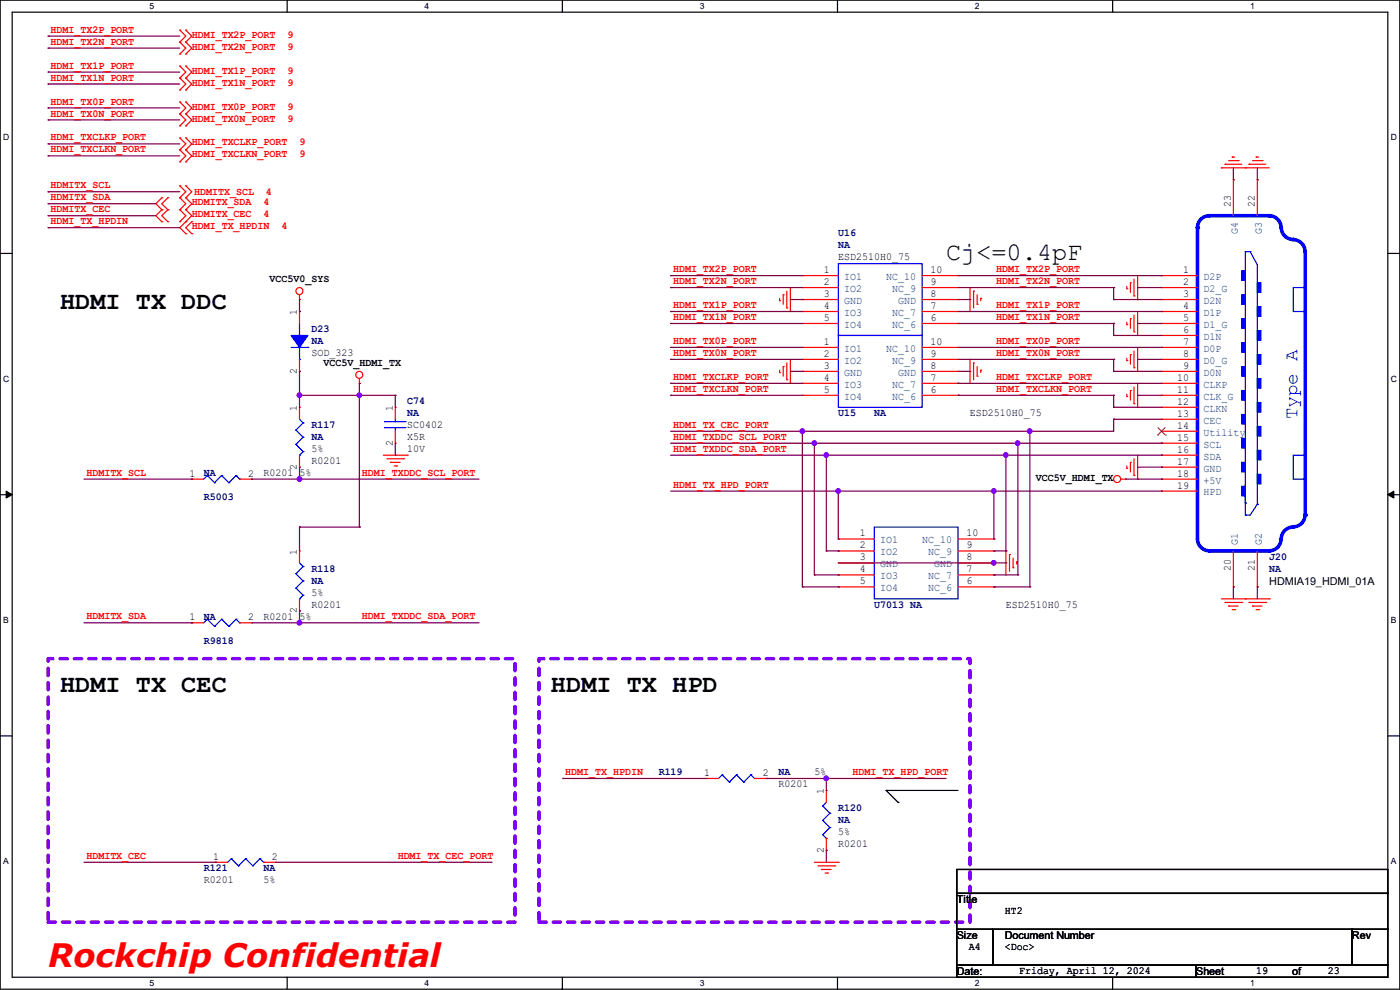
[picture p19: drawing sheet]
<svg xmlns="http://www.w3.org/2000/svg" width="297mm" height="210mm" viewBox="0 0 297 210" stroke-linecap="round" stroke-linejoin="round" font-family="sans-serif">
<defs><g id="words">
<text font-size="6.9" fill="#f00" x="10.2" y="205.1">Rockchip Confidential</text>
<g font-size="5.3">
<text x="200.7" y="55.1">Cj&lt;=0.4pF</text>
<text x="12.7" y="65.5">HDMI TX DDC</text>
<text x="12.7" y="146.8">HDMI TX CEC</text>
<text x="116.9" y="146.8">HDMI TX HPD</text>
</g>
<text font-size="4.1" fill="#00f" x="275.3" y="88.9" transform="rotate(-90 275.3 88.9)">Type A</text>
<g font-size="2.3" fill="#f00">
<text x="10.7" y="6.9">HDMI_TX2P_PORT</text>
<text x="10.7" y="9.5">HDMI_TX2N_PORT</text>
<text x="40.7" y="10.5">HDMI_TX2N_PORT</text>
<text x="40.7" y="8">HDMI_TX2P_PORT</text>
<text x="61" y="10.5">9</text>
<text x="61" y="8">9</text>
<text x="10.7" y="14.6">HDMI_TX1P_PORT</text>
<text x="10.7" y="17.1">HDMI_TX1N_PORT</text>
<text x="40.7" y="15.6">HDMI_TX1P_PORT</text>
<text x="61" y="15.6">9</text>
<text x="10.7" y="22.2">HDMI_TX0P_PORT</text>
<text x="40.7" y="18.2">HDMI_TX1N_PORT</text>
<text x="40.7" y="23.2">HDMI_TX0P_PORT</text>
<text x="61" y="18.2">9</text>
<text x="61" y="23.2">9</text>
<text x="10.7" y="24.7">HDMI_TX0N_PORT</text>
<text x="10.7" y="29.8">HDMI_TXCLKP_PORT</text>
<text x="40.7" y="25.8">HDMI_TX0N_PORT</text>
<text x="61" y="25.8">9</text>
<text x="10.7" y="32.3">HDMI_TXCLKN_PORT</text>
<text x="40.7" y="33.4">HDMI_TXCLKN_PORT</text>
<text x="40.7" y="30.9">HDMI_TXCLKP_PORT</text>
<text x="63.5" y="33.4">9</text>
<text x="63.5" y="30.9">9</text>
<text x="10.7" y="40">HDMITX_SCL</text>
<text x="41.2" y="41.3">HDMITX_SCL</text>
<text x="56.4" y="41.3">4</text>
<text x="10.7" y="45">HDMITX_CEC</text>
<text x="10.7" y="42.5">HDMITX_SDA</text>
<text x="10.7" y="47.6">HDMI_TX_HPDIN</text>
<text x="40.7" y="46.1">HDMITX_CEC</text>
<text x="40.7" y="43.6">HDMITX_SDA</text>
<text x="55.9" y="46.1">4</text>
<text x="55.9" y="43.6">4</text>
<text x="40.7" y="48.6">HDMI_TX_HPDIN</text>
<text x="59.7" y="48.6">4</text>
<text x="142.8" y="57.7">HDMI_TX2P_PORT</text>
<text x="211.4" y="57.7">HDMI_TX2P_PORT</text>
<text x="142.8" y="60.3">HDMI_TX2N_PORT</text>
<text x="142.8" y="65.4">HDMI_TX1P_PORT</text>
<text x="211.4" y="65.4">HDMI_TX1P_PORT</text>
<text x="211.4" y="60.3">HDMI_TX2N_PORT</text>
<text x="142.8" y="67.9">HDMI_TX1N_PORT</text>
<text x="211.4" y="67.9">HDMI_TX1N_PORT</text>
<text x="142.8" y="75.5">HDMI_TX0N_PORT</text>
<text x="142.8" y="73">HDMI_TX0P_PORT</text>
<text x="211.4" y="75.5">HDMI_TX0N_PORT</text>
<text x="211.4" y="73">HDMI_TX0P_PORT</text>
<text x="142.8" y="80.6">HDMI_TXCLKP_PORT</text>
<text x="142.8" y="83.1">HDMI_TXCLKN_PORT</text>
<text x="211.4" y="80.6">HDMI_TXCLKP_PORT</text>
<text x="211.4" y="83.1">HDMI_TXCLKN_PORT</text>
<text x="142.8" y="93.3">HDMI_TXDDC_SCL_PORT</text>
<text x="142.8" y="95.8">HDMI_TXDDC_SDA_PORT</text>
<text x="142.8" y="90.8">HDMI_TX_CEC_PORT</text>
<text x="18.3" y="100.9">HDMITX_SCL</text>
<text x="76.8" y="100.9">HDMI_TXDDC_SCL_PORT</text>
<text x="142.8" y="103.5">HDMI_TX_HPD_PORT</text>
<text x="18.3" y="131.4">HDMITX_SDA</text>
<text x="76.8" y="131.4">HDMI_TXDDC_SDA_PORT</text>
<text x="119.9" y="164.4">HDMI_TX_HPDIN</text>
<text x="180.9" y="164.4">HDMI_TX_HPD_PORT</text>
<text x="18.3" y="182.2">HDMITX_CEC</text>
<text x="84.4" y="182.2">HDMI_TX_CEC_PORT</text>
</g>
<g font-size="2.3">
<text x="261.1" y="44" transform="rotate(-90 261.1 44)">23</text>
<text x="266.2" y="44" transform="rotate(-90 266.2 44)">22</text>
<text x="57.2" y="59.8">VCC5V0_SYS</text>
<text x="174.8" y="57.9">1</text>
<text x="177.8" y="55.2">ESD2510H0_75</text>
<text x="197.4" y="57.9">10</text>
<text x="251" y="57.9">1</text>
<text x="174.8" y="60.5">2</text>
<text x="174.8" y="65.5">4</text>
<text x="174.8" y="63">3</text>
<text x="197.4" y="60.5">9</text>
<text x="197.4" y="65.5">7</text>
<text x="197.4" y="63">8</text>
<text x="251" y="60.5">2</text>
<text x="251" y="63">3</text>
<text x="251" y="65.5">4</text>
<text x="63" y="66.8" transform="rotate(-90 63 66.8)">1</text>
<text x="174.8" y="68.1">5</text>
<text x="197.4" y="68.1">6</text>
<text x="251" y="68.1">5</text>
<text x="251" y="70.6">6</text>
<text x="66.1" y="75.6">SOD_323</text>
<text x="68.6" y="77.6">VCC5V_HDMI_TX</text>
<text x="174.8" y="73.2">1</text>
<text x="174.8" y="75.7">2</text>
<text x="197.4" y="73.2">10</text>
<text x="197.4" y="75.7">9</text>
<text x="251" y="73.2">7</text>
<text x="251" y="75.7">8</text>
<text x="63" y="79.3" transform="rotate(-90 63 79.3)">2</text>
<text x="174.8" y="80.8">4</text>
<text x="174.8" y="83.3">5</text>
<text x="174.8" y="78.2">3</text>
<text x="197.4" y="80.8">7</text>
<text x="197.4" y="83.3">6</text>
<text x="197.4" y="78.2">8</text>
<text x="249.7" y="80.8">10</text>
<text x="249.7" y="83.3">11</text>
<text x="251" y="78.2">9</text>
<text x="63" y="87.2" transform="rotate(-90 63 87.2)">1</text>
<text x="83.3" y="87.2" transform="rotate(-90 83.3 87.2)">1</text>
<text x="205.8" y="88.3">ESD2510H0_75</text>
<text x="249.7" y="85.9">12</text>
<text x="249.7" y="88.4">13</text>
<text x="66.1" y="95.9">5%</text>
<text x="83.3" y="94.5" transform="rotate(-90 83.3 94.5)">2</text>
<text x="86.4" y="90.8">SC0402</text>
<text x="86.4" y="93.3">X5R</text>
<text x="86.4" y="95.9">10V</text>
<text x="249.7" y="90.9">14</text>
<text x="249.7" y="93.5">15</text>
<text x="40.2" y="101.1">1</text>
<text x="52.6" y="101.1">2</text>
<text x="55.9" y="101">R0201 5%</text>
<text x="63" y="99.6" transform="rotate(-90 63 99.6)">2</text>
<text x="66.1" y="98.4">R0201</text>
<text x="219.8" y="102">VCC5V_HDMI_TX</text>
<text x="249.7" y="96">16</text>
<text x="249.7" y="98.6">17</text>
<text x="249.7" y="101.1">18</text>
<text x="249.7" y="103.6">19</text>
<text x="182.4" y="113.8">1</text>
<text x="205" y="113.8">10</text>
<text x="63" y="117.6" transform="rotate(-90 63 117.6)">1</text>
<text x="182.4" y="116.3">2</text>
<text x="182.4" y="118.9">3</text>
<text x="205" y="116.3">9</text>
<text x="205" y="118.9">8</text>
<text x="182.4" y="121.4">4</text>
<text x="182.4" y="124">5</text>
<text x="205" y="121.4">7</text>
<text x="205" y="124">6</text>
<text x="261.1" y="121.2" transform="rotate(-90 261.1 121.2)">20</text>
<text x="266.2" y="121.2" transform="rotate(-90 266.2 121.2)">21</text>
<text x="269.3" y="124">HDMIA19_HDMI_01A</text>
<text x="40.2" y="131.6">1</text>
<text x="52.6" y="131.6">2</text>
<text x="55.9" y="131.4">R0201 5%</text>
<text x="63" y="130.1" transform="rotate(-90 63 130.1)">2</text>
<text x="66.1" y="128.9">R0201</text>
<text x="66.1" y="126.4">5%</text>
<text x="213.4" y="128.9">ESD2510H0_75</text>
<text x="149.4" y="164.6">1</text>
<text x="161.8" y="164.6">2</text>
<text x="165.1" y="167">R0201</text>
<text x="172.8" y="164.5">5%</text>
<text x="174.8" y="168.4" transform="rotate(-90 174.8 168.4)">1</text>
<text x="177.8" y="179.7">R0201</text>
<text x="177.8" y="177.2">5%</text>
<text x="45.3" y="182.4">1</text>
<text x="57.7" y="182.4">2</text>
<text x="174.8" y="180.9" transform="rotate(-90 174.8 180.9)">2</text>
<text x="43.2" y="187.3">R0201</text>
<text x="55.9" y="187.3">5%</text>
<text x="203" y="191.6">Title</text>
<text x="213.1" y="193.9">HT2</text>
<text x="203" y="199.2">Size</text>
<text x="205.5" y="201.5">A4</text>
<text x="213.1" y="199.2">Document Number</text>
<text x="213.1" y="201.5">&lt;Doc&gt;</text>
<text x="286.8" y="199.2">Rev</text>
<text x="203" y="206.8">Date:</text>
<text x="216.2" y="206.6">Friday, April 12, 2024</text>
<text x="253.8" y="206.8">Sheet</text>
<text x="266.5" y="206.6">19</text>
<text x="274.1" y="206.8">of</text>
<text x="281.7" y="206.6">23</text>
</g>
<g font-size="2.3" fill="#00007f">
<text x="177.8" y="50.2">U16</text>
<text x="177.8" y="52.7">NA</text>
<text x="66.1" y="70.5">D23</text>
<text x="66.1" y="73">NA</text>
<text x="86.4" y="85.7">C74</text>
<text x="86.4" y="88.3">NA</text>
<text x="177.8" y="88.3">U15</text>
<text x="185.5" y="88.3">NA</text>
<text x="66.1" y="90.8">R117</text>
<text x="66.1" y="93.3">NA</text>
<text x="43.2" y="101">NA</text>
<text x="43.2" y="106">R5003</text>
<text x="269.3" y="118.7">J20</text>
<text x="66.1" y="121.3">R118</text>
<text x="66.1" y="123.8">NA</text>
<text x="269.3" y="121.3">NA</text>
<text x="43.2" y="131.4">NA</text>
<text x="185.5" y="128.9">U7013 NA</text>
<text x="43.2" y="136.5">R9818</text>
<text x="139.7" y="164.5">R119</text>
<text x="165.1" y="164.5">NA</text>
<text x="177.8" y="172.1">R120</text>
<text x="177.8" y="174.6">NA</text>
<text x="43.2" y="184.8">R121</text>
<text x="55.9" y="184.8">NA</text>
</g>
<g font-size="2.3" fill="#003f7f">
<text x="262.6" y="49.6" transform="rotate(-90 262.6 49.6)">G4</text>
<text x="267.7" y="49.6" transform="rotate(-90 267.7 49.6)">G3</text>
<text x="179.1" y="59.4">IO1</text>
<text x="188" y="59.4">NC_10</text>
<text x="255.3" y="59.4">D2P</text>
<text x="179.1" y="61.9">IO2</text>
<text x="179.1" y="64.5">GND</text>
<text x="189.3" y="61.9">NC_9</text>
<text x="190.5" y="64.5">GND</text>
<text x="255.3" y="61.9">D2_G</text>
<text x="255.3" y="64.5">D2N</text>
<text x="179.1" y="67">IO3</text>
<text x="179.1" y="69.6">IO4</text>
<text x="189.3" y="67">NC_7</text>
<text x="189.3" y="69.6">NC_6</text>
<text x="255.3" y="67">D1P</text>
<text x="255.3" y="69.6">D1_G</text>
<text x="179.1" y="74.6">IO1</text>
<text x="179.1" y="77.2">IO2</text>
<text x="188" y="74.6">NC_10</text>
<text x="189.3" y="77.2">NC_9</text>
<text x="255.3" y="72.1">D1N</text>
<text x="255.3" y="74.6">D0P</text>
<text x="255.3" y="77.2">D0_G</text>
<text x="179.1" y="82.3">IO3</text>
<text x="179.1" y="79.7">GND</text>
<text x="189.3" y="82.3">NC_7</text>
<text x="190.5" y="79.7">GND</text>
<text x="255.3" y="79.7">D0N</text>
<text x="255.3" y="82.3">CLKP</text>
<text x="179.1" y="84.8">IO4</text>
<text x="189.3" y="84.8">NC_6</text>
<text x="255.3" y="84.8">CLK_G</text>
<text x="255.3" y="87.3">CLKN</text>
<text x="255.3" y="89.9">CEC</text>
<text x="255.3" y="92.4">Utility</text>
<text x="255.3" y="95">SCL</text>
<text x="255.3" y="97.5">SDA</text>
<text x="255.3" y="100">GND</text>
<text x="255.3" y="102.6">+5V</text>
<text x="255.3" y="105.1">HPD</text>
<text x="186.7" y="115.3">IO1</text>
<text x="186.7" y="117.8">IO2</text>
<text x="195.6" y="115.3">NC_10</text>
<text x="196.9" y="117.8">NC_9</text>
<text x="262.6" y="115.6" transform="rotate(-90 262.6 115.6)">G1</text>
<text x="267.7" y="115.6" transform="rotate(-90 267.7 115.6)">G2</text>
<text x="186.7" y="122.9">IO3</text>
<text x="186.7" y="125.4">IO4</text>
<text x="186.7" y="120.4">GND</text>
<text x="196.9" y="122.9">NC_7</text>
<text x="196.9" y="125.4">NC_6</text>
<text x="198.2" y="120.4">GND</text>
</g>
<g font-size="1.8">
<text x="31.7" y="1.9">5</text>
<text x="90.1" y="1.9">4</text>
<text x="148.5" y="1.9">3</text>
<text x="206.8" y="1.9">2</text>
<text x="265.2" y="1.9">1</text>
<text x=".7" y="29.8">D</text>
<text x="295.1" y="29.8">D</text>
<text x=".7" y="80.9">C</text>
<text x="295.1" y="80.9">C</text>
<text x=".7" y="132.1">B</text>
<text x="295.1" y="132.1">B</text>
<text x=".7" y="183.3">A</text>
<text x="295.1" y="183.3">A</text>
<text x="31.7" y="209.2">5</text>
<text x="90.1" y="209.2">4</text>
<text x="148.5" y="209.2">3</text>
<text x="206.8" y="209.2">2</text>
<text x="265.2" y="209.2">1</text>
</g>
</g></defs>
<path d="M0 0h297v209.8h-297zM2.6 2.6h291.8v204.7h-291.8z" fill="none" stroke="#000" stroke-width=".25"/>
<g fill="#fff">
<path d="M31.8 .3h.9v2h-.9z"/>
<path d="M31.8 207.6h.9v2h-.9z"/>
</g>
<path d="M60.9 0v2.6M60.9 207.3v2.5" fill="none" stroke="#000" stroke-width=".25"/>
<g fill="#fff">
<path d="M90.1 .3h1v2h-1z"/>
<path d="M90.1 207.6h1v2h-1z"/>
</g>
<path d="M119.3 0v2.6M119.3 207.3v2.5" fill="none" stroke="#000" stroke-width=".25"/>
<g fill="#fff">
<path d="M148.5 .3h.9v2h-.9z"/>
<path d="M148.5 207.6h.9v2h-.9z"/>
</g>
<path d="M177.7 0v2.6M177.7 207.3v2.5" fill="none" stroke="#000" stroke-width=".25"/>
<g fill="#fff">
<path d="M206.8 .3h1v2h-1z"/>
<path d="M206.8 207.6h1v2h-1z"/>
</g>
<path d="M236.1 0v2.6M236.1 207.3v2.5" fill="none" stroke="#000" stroke-width=".25"/>
<g fill="#fff">
<path d="M265.2 .3h1v2h-1z"/>
<path d="M265.2 207.6h1v2h-1z"/>
<path d="M.7 28.2h1.2v1.9h-1.2z"/>
<path d="M295.1 28.2h1.2v1.9h-1.2z"/>
<path d="M.7 79.3h1.2v2h-1.2z"/>
<path d="M295.1 79.3h1.2v2h-1.2z"/>
</g>
<path d="M0 53.8h2.6M294.4 53.8h2.6" fill="none" stroke="#000" stroke-width=".25"/>
<g fill="#fff">
<path d="M.7 130.5h1.2v2h-1.2z"/>
<path d="M295.1 130.5h1.1v2h-1.1z"/>
</g>
<path d="M0 104.9h2.6M294.4 104.9h2.6" fill="none" stroke="#000" stroke-width=".25"/>
<path d="M1.3 104.2l1.3 .7-1.3 .8zM294.4 104.9l1.3-.7v1.5z" fill="#000" stroke="#000" stroke-width=".21"/>
<g fill="#fff">
<path d="M.7 181.7h1.2v2h-1.2z"/>
<path d="M295.1 181.7h1.1v2h-1.1z"/>
</g>
<g fill="none" stroke="#000" stroke-width=".25">
<path d="M0 156.1h2.6M294.4 156.1h2.6M188 167.7h.1M188 167.7h15.2M188 167.7l2.5 2.5M190.5 170.2h.1M203 184.4h91.4v5.1h-91.4zM203 189.5h91.4v7.6h-91.4zM203 197.1h7.6v7.7h-7.6zM210.6 197.1h76.2v7.7h-76.2zM286.8 197.1h7.6v7.7h-7.6zM203 204.8h50.8v2.5h-50.8z"/>
<path d="M253.8 204.8h40.6v2.5h-40.6z"/>
</g>
<path d="M10.2 139.7h99.1v55.9h-99.1zM114.3 139.7h91.5v55.9h-91.5z" fill="none" stroke="#7f00ff" stroke-width=".76" stroke-dasharray="1.5 1.5"/>
<g fill="none" stroke="#f00" stroke-width=".25">
<path d="M38.1 11.5h.1M38.1 8.9h.1M38.1 6.4h.1M38.1 19.1h.1M38.1 16.6h.1M38.1 14h.1M38.1 8.9l1.3 1.3-1.3 1.3M38.1 6.4l1.3 1.3-1.3 1.2M38.1 16.6l1.3 1.2-1.3 1.3M38.1 14l1.3 1.3-1.3 1.3M39.4 11.5h.1M39.4 8.9h.1"/>
<path d="M39.4 6.4h.1M39.4 19.1h.1M39.4 16.6h.1M39.4 14h.1M39.4 8.9l1.3 1.3-1.3 1.3M39.4 6.4l1.3 1.3-1.3 1.2M39.4 16.6l1.3 1.2-1.3 1.3M39.4 14l1.3 1.3-1.3 1.3M38.1 26.7h.1M38.1 24.2h.1M38.1 21.6h.1M38.1 34.3h.1"/>
<path d="M38.1 31.8h.1M38.1 29.3h.1M38.1 39.4h.1M38.1 24.2l1.3 1.2-1.3 1.3M38.1 21.6l1.3 1.3-1.3 1.3M38.1 31.8l1.3 1.3-1.3 1.2M38.1 29.3l1.3 1.2-1.3 1.3M38.1 39.4l1.3 1.3-1.3 1.3M39.4 26.7h.1M39.4 24.2h.1M39.4 21.6h.1M39.4 34.3h.1"/>
<path d="M39.4 31.8h.1M39.4 29.3h.1M39.4 39.4h.1M39.4 24.2l1.3 1.2-1.3 1.3M39.4 21.6l1.3 1.3-1.3 1.3M39.4 31.8l1.3 1.3-1.3 1.2M39.4 29.3l1.3 1.2-1.3 1.3M39.4 39.4l1.3 1.3-1.3 1.3M259.1 35.6h.1M259.1 35.6h10.2M259.9 34.8h.1M259.9 34.8h3.5"/>
<path d="M260.6 34.1h2.1M261.4 33.3h.1M261.4 33.3h.5M262.7 34.1h.1M264.2 35.6h.1M265 34.8h.1M265 34.8h3.5M265.7 34.1h2.1M266.5 33.3h.1M266.5 33.3h.5M267.8 34.1h.1M34.3 44.5h.1"/>
<path d="M34.3 47h.1M34.3 42h.1M34.3 42l-1.2 1.2 1.2 1.3M34.3 44.5l-1.2 1.3 1.2 1.2M35.6 47h.1M35.6 44.5h.1M35.6 42h.1M35.6 42l-1.3 1.2 1.3 1.3M35.6 44.5l-1.3 1.3 1.3 1.2M38.1 47h.1M38.1 44.5h.1M38.1 42h.1"/>
<path d="M38.1 44.5l1.3 1.3-1.3 1.2M38.1 42l1.3 1.2-1.3 1.3M39.4 47h.1M39.4 49.6h.1M39.4 44.5h.1M39.4 42h.1M39.4 44.5l1.3 1.3-2.6 2.5 1.3 1.3M39.4 42l1.3 1.2-1.3 1.3M40.7 49.6h.1M40.7 47h.1M40.7 47l-1.3 1.3 1.3 1.3M170.2 58.5h.1"/>
<path d="M170.2 58.5h7.6M195.6 58.5h7.6M203.2 58.5h.1M239.8 60h.1M239.8 60v2M240.6 59.2v3.6M241.3 58.5v5M63.5 63.5h.1M63.5 66.1h.1M63.5 78.8h.1M63.5 62.5v1M63.5 66.1v2.5"/>
<path d="M63.5 76.2v2.6M165.4 63.8h.1M165.4 79h.1M165.4 63.3v.5M165.4 78.5v.5M166.2 62.5h.1M166.2 77.8h.1M166.2 62.5v2.1M166.2 77.8v2M166.9 65.3h.1M166.9 61.8v3.5M166.9 77v3.6"/>
<path d="M167.7 66.1h.1M167.7 61v5.1M167.7 76.2v5.1M170.2 73.7h.1M170.2 76.2h.1M170.2 78.8h.1M170.2 61h.1M170.2 66.1h.1M170.2 68.6h.1M170.2 63.5h.1M170.2 73.7h7.6M170.2 76.2h7.6"/>
<path d="M170.2 78.8h7.6M170.2 61h7.6M170.2 66.1h7.6M170.2 68.6h7.6M170.2 63.5h7.6M195.6 73.7h7.6M195.6 76.2h7.6M195.6 78.8h7.6M195.6 61h7.6M195.6 66.1h7.6M195.6 68.6h7.6M195.6 63.5h7.6"/>
<path d="M203.2 73.7h.1M203.2 76.2h.1M203.2 78.8h.1M203.2 61h.1M203.2 66.1h.1M203.2 68.6h.1M203.2 63.5h.1M205.8 61h.1M205.8 76.2h.1M205.8 61v5.1M205.8 76.2v5.1M206.5 61.8h.1"/>
<path d="M206.5 77h.1M206.5 61.8v3.5M206.5 77v3.6M207.3 64.6h.1M207.3 79.8h.1M207.3 62.5v2.1M207.3 77.8v2M208.1 63.3h.1M208.1 78.5h.1M208.1 63.3v.5M208.1 78.5v.5M239.1 61.3h.1"/>
<path d="M239.1 68.9h.1M239.1 76.5h.1M239.1 60.7v.6M239.1 68.4v.5M239.1 76v.5M239.8 67.6h.1M239.8 75.2h.1M239.8 67.6v2M239.8 75.2v2.1M240.6 62.8h.1M240.6 70.4h.1M240.6 78h.1"/>
<path d="M240.6 66.8v3.6M240.6 74.5v3.5M241.3 63.5h.1M241.3 71.2h.1M241.3 78.8h.1M241.3 66.1v5.1M241.3 73.7v5.1M76.2 81.3h.1M76.2 80.3v1M81.3 96.6h5.1M82.1 97.3h3.5M82.8 98.1h.1"/>
<path d="M82.8 98.1h2.1M83.6 98.8h.5M83.9 86.4h.1M83.9 94h.1M83.9 86.4v2.5M83.9 91.5v2.5M84.1 98.8h.1M85.6 97.3h.1M86.4 96.6h.1M166.9 80.6h.1M167.7 81.3h.1M170.2 81.3h.1"/>
<path d="M170.2 83.9h.1M170.2 81.3h7.6M170.2 83.9h7.6M195.6 81.3h7.6M195.6 83.9h7.6M203.2 81.3h.1M203.2 83.9h.1M239.1 84.1h.1M239.1 99.4h.1M239.1 83.6v.5M239.1 98.8v.6M239.8 82.8h.1"/>
<path d="M239.8 98.1h.1M239.8 82.8v2.1M239.8 98.1v2M240.6 85.6h.1M240.6 82.1v3.5M240.6 97.3v3.6M241.3 86.4h.1M241.3 81.3v5.1M241.3 96.6v5M40.7 101.6h.1M40.7 101.6h2.5M50.8 101.6h2.6"/>
<path d="M53.4 101.6h.1M63.5 116.9h.1M63.5 116.9v2.5M177.8 114.3h.1M177.8 116.9h.1M177.8 119.4h.1M177.8 114.3h7.7M177.8 116.9h7.7M177.8 119.4h7.7M203.2 114.3h7.7M203.2 116.9h7.7M203.2 119.4h7.7"/>
<path d="M210.9 114.3h.1M210.9 116.9h.1M210.9 119.4h.1M213.4 116.9h.1M213.4 116.9v5.1M214.2 117.6h.1M214.2 117.6v3.6M214.9 118.4v2M215.7 119.2h.1M215.7 119.2v.5M237.8 101.6h1M238.8 101.6h.1"/>
<path d="M240.6 100.9h.1M241.3 101.6h.1M40.7 132.1h.1M40.7 132.1h2.5M50.8 132.1h2.6M53.4 132.1h.1M63.5 129.6h.1M63.5 127v2.6M177.8 122h.1M177.8 124.5h.1M177.8 122h7.7M177.8 124.5h7.7"/>
<path d="M203.2 122h7.7M203.2 124.5h7.7M210.9 122h.1M210.9 124.5h.1M214.9 120.4h.1M259.1 127h10.2M259.9 127.8h3.5M260.6 128.6h.1M260.6 128.6h2.1M261.4 129.3h.5M261.9 129.3h.1M263.4 127.8h.1"/>
<path d="M264.2 127h.1M265 127.8h3.5M265.7 128.6h.1M265.7 128.6h2.1M266.5 129.3h.5M267 129.3h.1M268.5 127.8h.1M269.3 127h.1M149.9 165.1h.1M149.9 165.1h2.5M160.1 165.1h2.5M162.6 165.1h.1"/>
<path d="M45.8 182.9h.1M45.8 182.9h2.5M55.9 182.9h2.6M58.5 182.9h.1M172.8 182.9h5M173.5 183.7h3.6M174.3 184.4h.1M174.3 184.4h2M175 185.2h.6M175.6 185.2h.1M177.1 183.7h.1M177.8 182.9h.1"/>
<circle cx="63.5" cy="61.7" r=".74"/>
<circle cx="76.2" cy="79.5" r=".74"/>
<circle cx="237" cy="101.6" r=".74"/>
</g>
<g fill="none" stroke="#00f" stroke-width=".25">
<path d="M177.8 55.9h17.8v15.3h-17.8zM61.8 73.7h3.5M63.5 71.2h.1M63.5 76.2h.1M63.5 68.6v2.6M63.5 73.7v2.5M65.3 73.7h.1M177.8 71.2h17.8v15.2h-17.8zM81.6 90.7h.1M81.6 89.5h.1M81.6 90.7h4.5M81.6 89.5h4.5"/>
<path d="M83.9 89.5h.1M83.9 90.7h.1M83.9 88.9v.6M83.9 90.7v.8M44 100.9h.1M44 100.9l-.8 .7M44 100.9l1.5 1.5M45.5 102.4h.1M47 100.9h.1M47 100.9l-1.5 1.5M47 100.9l1.6 1.5M48.6 102.4h.1"/>
<path d="M50.1 100.9h.1M50.1 100.9l-1.5 1.5M50.1 100.9l.7 .7M50.8 101.6h.1M63.5 119.4l.8 .8M185.5 111.8h17.7v15.2h-17.7zM44 131.4h.1M44 131.4l-.8 .7M44 131.4l1.5 1.5M45.5 132.9h.1M47 131.4h.1M47 131.4l-1.5 1.5"/>
<path d="M47 131.4l1.6 1.5M48.6 132.9h.1M50.1 131.4h.1M50.1 131.4l-1.5 1.5M50.1 131.4l.7 .7M50.8 132.1h.1M62.8 121.7h.1M62.8 124.8h.1M62.8 121.7l1.5 1.5M62.8 124.8l1.5 1.5M63.5 127h.1M64.3 120.2h.1"/>
<path d="M64.3 123.2h.1M64.3 126.3h.1M64.3 120.2l-1.5 1.5M64.3 123.2l-1.5 1.6M64.3 126.3l-.8 .7M153.2 164.4h.1M153.2 164.4l-.8 .7M153.2 164.4l1.5 1.5M154.7 165.9h.1M156.3 164.4h.1M156.3 164.4l-1.6 1.5M156.3 164.4l1.5 1.5"/>
<path d="M157.8 165.9h.1M159.3 164.4h.1M159.3 164.4l-1.5 1.5M159.3 164.4l.8 .7M160.1 165.1h.1M49.1 182.2h.1M49.1 182.2l-.8 .7M49.1 182.2l1.5 1.5M50.6 183.7h.1M52.1 182.2h.1M52.1 182.2l-1.5 1.5M52.1 182.2l1.5 1.5"/>
<path d="M53.6 183.7h.1M55.2 182.2h.1M55.2 182.2l-1.6 1.5M55.2 182.2l.7 .7M55.9 182.9h.1"/>
</g>
<path d="M61.8 71.2h3.5l-1.8 2.5z" fill-rule="evenodd" fill="#00f" stroke="#00f" stroke-width=".25"/>
<path d="M254 48.3v66" fill="none" stroke="#00f" stroke-width=".76"/>
<circle cx="254" cy="48.3" r=".38" fill="#00f"/>
<path d="M256.6 45.8h12.7" fill="none" stroke="#00f" stroke-width=".76"/>
<circle cx="269.3" cy="45.8" r=".38" fill="#00f"/>
<path d="M269.3 45.8a2.52 2.52 0 0 1 2.5 2.5M271.8 48.3a2.52 2.52 0 0 0 2.6 2.5M274.4 50.8a2.52 2.52 0 0 1 2.5 2.6M256.6 116.9h12.7M271.8 114.3a2.52 2.52 0 0 1-2.5 2.5" fill="none" stroke="#00f" stroke-width=".76"/>
<circle cx="269.3" cy="116.9" r=".38" fill="#00f"/>
<path d="M276.9 53.4v55.9M274.4 111.8a2.52 2.52 0 0 0-2.6 2.6v-.1M276.9 109.3a2.52 2.52 0 0 1-2.5 2.5" fill="none" stroke="#00f" stroke-width=".76"/>
<circle cx="276.9" cy="109.3" r=".38" fill="#00f"/>
<g fill="none" stroke="#00f" stroke-width=".25">
<path d="M264.2 53.4h.1M264.2 53.4v55.9M264.2 53.4h1M265.2 53.4h.1M265.2 53.4l1.5 2.8v50.8M274.4 61h2.5v5.1h-2.5zM62.8 91.2h.1M62.8 94.3h.1M62.8 91.2l1.5 1.6M62.8 94.3l1.5 1.5M63.5 96.6h.1M63.5 88.9l.8 .8"/>
<path d="M64.3 89.7h.1M64.3 92.8h.1M64.3 95.8h.1M64.3 89.7l-1.5 1.5M64.3 92.8l-1.5 1.5M64.3 95.8l-.8 .8M274.4 96.6h2.5v5h-2.5zM264.2 106.7h.1M264.2 109.3h.1M266.7 107h.1M266.7 107l-1.5 2.3h-1M174.5 171h.1"/>
<path d="M174.5 174h.1M174.5 177.1h.1M174.5 171l1.6 1.5M174.5 174l1.6 1.6M174.5 177.1l.8 .7M175.3 177.8h.1M175.3 170.2l-.8 .8M176.1 172.5h.1M176.1 175.6h.1M176.1 172.5l-1.6 1.5M176.1 175.6l-1.6 1.5"/>
</g>
<g fill="#00f" stroke="#00f" stroke-width=".25">
<path d="M263.4 103.2h.8v2h-.8z" fill-rule="evenodd"/>
<path d="M266.7 100.6h.8v2.1h-.8z" fill-rule="evenodd"/>
<path d="M263.4 98.1h.8v2h-.8z" fill-rule="evenodd"/>
<path d="M266.7 95.5h.8v2.1h-.8z" fill-rule="evenodd"/>
<path d="M263.4 93h.8v2h-.8z" fill-rule="evenodd"/>
<path d="M266.7 90.5h.8v2h-.8z" fill-rule="evenodd"/>
<path d="M263.4 87.9h.8v2.1h-.8z" fill-rule="evenodd"/>
<path d="M266.7 85.4h.8v2h-.8z" fill-rule="evenodd"/>
<path d="M263.4 82.8h.8v2.1h-.8z" fill-rule="evenodd"/>
<path d="M266.7 80.3h.8v2h-.8z" fill-rule="evenodd"/>
<path d="M263.4 77.8h.8v2h-.8z" fill-rule="evenodd"/>
<path d="M266.7 75.2h.8v2.1h-.8z" fill-rule="evenodd"/>
<path d="M263.4 72.7h.8v2h-.8z" fill-rule="evenodd"/>
<path d="M266.7 70.1h.8v2.1h-.8z" fill-rule="evenodd"/>
<path d="M263.4 67.6h.8v2h-.8z" fill-rule="evenodd"/>
<path d="M266.7 65.1h.8v2h-.8z" fill-rule="evenodd"/>
<path d="M263.4 62.5h.8v2.1h-.8z" fill-rule="evenodd"/>
<path d="M266.7 60h.8v2h-.8z" fill-rule="evenodd"/>
<path d="M263.4 57.4h.8v2.1h-.8z" fill-rule="evenodd"/>
</g>
<path d="M256.6 45.8a2.52 2.52 0 0 0-2.6 2.5M254 114.3a2.52 2.52 0 0 0 2.6 2.5" fill="none" stroke="#00f" stroke-width=".76"/>
<g fill="none" stroke="#f00" stroke-width=".25">
<path d="M261.7 38.1h.1M261.7 38.1v7.7M266.7 38.1h.1M266.7 38.1v7.7M246.4 58.5h.1M246.4 58.5h7.6M246.4 61h.1M246.4 63.5h.1M246.4 66.1h.1M246.4 68.6h.1M246.4 71.2h.1M246.4 73.7h.1"/>
<path d="M246.4 76.2h.1M246.4 78.8h.1M246.4 61h7.6M246.4 63.5h7.6M246.4 66.1h7.6M246.4 68.6h7.6M246.4 71.2h7.6M246.4 73.7h7.6M246.4 76.2h7.6M246.4 78.8h7.6M63.5 86.4h.1M63.5 99.1h.1"/>
<path d="M63.5 86.4v2.5M63.5 96.6v2.5M246.4 81.3h.1M246.4 83.9h.1M246.4 86.4h.1M246.4 88.9h.1M246.4 91.5h.1M246.4 94h.1M246.4 96.6h.1M246.4 99.1h.1M246.4 81.3h7.6M246.4 83.9h7.6"/>
<path d="M246.4 86.4h7.6M246.4 88.9h7.6M246.4 91.5h7.6M246.4 94h7.6M246.4 96.6h7.6M246.4 99.1h7.6M246.4 101.6h.1M246.4 104.2h.1M246.4 101.6h7.6M246.4 104.2h7.6M261.7 116.9v7.6M266.7 116.9v7.6"/>
<path d="M261.7 124.5h.1M266.7 124.5h.1M175.3 167.7h.1M175.3 167.7v2.5M175.3 177.8v2.6M175.3 180.4h.1"/>
</g>
<path d="M245.6 92.3h.1M245.7 90.7l1.5 1.6M247.2 90.7l-1.6 1.6M247.2 92.3h.1" fill="none" stroke="#7f3f00" stroke-width=".21"/>
<g fill="none" stroke="#7f003f" stroke-width=".25">
<path d="M10.2 7.7h.1M10.2 10.2h.1M10.2 15.3h.1M10.2 17.8h.1M10.2 7.7h27.9M10.2 10.2h27.9M10.2 15.3h27.9M10.2 17.8h27.9M10.2 22.9h.1M10.2 25.4h.1M10.2 33.1h.1M10.2 30.5h.1"/>
<path d="M10.2 22.9h27.9M10.2 25.4h27.9M10.2 33.1h27.9M10.2 30.5h27.9M261.7 38.1h.1M261.7 35.6v2.5M266.7 38.1h.1M266.7 35.6v2.5M10.2 45.8h.1M10.2 40.7h.1M10.2 43.2h.1M10.2 48.3h.1"/>
<path d="M10.2 45.8h22.9M10.2 40.7h27.9M10.2 43.2h22.9M10.2 48.3h27.9M142.3 58.5h.1M142.3 58.5h27.9M203.2 58.5h43.2M246.4 58.5h.1M63.5 78.8h.1M63.5 66.1h.1M63.5 63.5v2.6M63.5 78.8v7.6"/>
<path d="M142.3 76.2h.1M142.3 73.7h.1M142.3 61h.1M142.3 66.1h.1M142.3 68.6h.1M142.3 66.1h27.9M142.3 61h27.9M142.3 68.6h27.9M142.3 76.2h27.9M142.3 73.7h27.9M167.7 63.5h2.5M167.7 78.8h2.5"/>
<path d="M170.2 63.5h.1M170.2 78.8h.1M203.2 66.1h43.2M203.2 61h33.1M203.2 63.5h2.6M203.2 68.6h33.1M203.2 76.2h33.1M203.2 78.8h2.6M203.2 73.7h43.2M205.8 78.8h.1M205.8 63.5h.1M236.3 61h.1"/>
<path d="M236.3 63.5h.1M236.3 68.6h.1M236.3 71.2h.1M236.3 76.2h.1M236.3 78.8h.1M236.3 61v2.5M236.3 68.6v2.6M236.3 76.2v2.6M236.3 63.5h10.1M236.3 71.2h10.1M236.3 78.8h10.1M241.3 61h.1"/>
<path d="M241.3 68.6h.1M241.3 76.2h.1M241.3 61h5.1M241.3 68.6h5.1M241.3 76.2h5.1M246.4 66.1h.1M246.4 73.7h.1M63.5 99.1h.1M63.5 83.9h.1M63.5 99.1v2.5M63.5 83.9h20.4M76.2 81.3h.1"/>
<path d="M76.2 83.9h.1M76.2 81.3v30.5M83.9 83.9h.1M83.9 96.6h.1M83.9 83.9v2.5M83.9 94v2.6M142.3 81.3h.1M142.3 83.9h.1M142.3 81.3h27.9M142.3 83.9h27.9M142.3 94h104.1M142.3 96.6h104.1"/>
<path d="M170.2 91.5h.1M170.2 91.5v33M172.8 94h.1M172.8 94v28M175.3 96.6h.1M175.3 96.6v20.3M203.2 81.3h.1M203.2 83.9h.1M203.2 81.3h43.2M203.2 83.9h33.1M213.4 96.6h.1M213.4 96.6v20.3"/>
<path d="M215.9 94h.1M215.9 94v28M218.5 91.5h.1M218.5 91.5v33M236.3 88.9h.1M236.3 83.9h.1M236.3 86.4h.1M236.3 88.9h10.1M236.3 83.9v2.5M236.3 88.9v2.6h-94M236.3 86.4h10.1M241.3 83.9h.1"/>
<path d="M241.3 83.9h5.1M241.3 99.1h5.1M246.4 99.1h.1M246.4 94h.1M246.4 96.6h.1M17.8 101.6h22.9M40.7 101.6h.1M53.4 101.6h.1M53.4 101.6h48.2M63.5 101.6h.1M63.5 111.8h.1M63.5 111.8v5.1"/>
<path d="M63.5 111.8h12.7M76.2 111.8h.1M142.3 104.2h104.1M175.3 116.9h.1M175.3 116.9h2.5M177.8 104.2h.1M177.8 114.3h.1M177.8 116.9h.1M177.8 104.2v10.1M177.8 119.4h35.6M210.9 116.9h.1M210.9 114.3h.1"/>
<path d="M210.9 104.2h.1M210.9 119.4h.1M210.9 116.9h2.5M210.9 104.2v10.1M213.4 116.9h.1M213.4 119.4h.1M238.8 101.6h7.6M246.4 101.6h.1M246.4 104.2h.1M17.8 132.1h22.9M40.7 132.1h.1M53.4 132.1h48.2"/>
<path d="M63.5 132.1h.1M63.5 129.6h.1M63.5 129.6v2.5M170.2 124.5h.1M170.2 124.5h7.6M172.8 122h.1M172.8 122h5M177.8 122h.1M177.8 124.5h.1M210.9 124.5h.1M210.9 122h.1M210.9 124.5h7.6"/>
<path d="M210.9 122h5M215.9 122h.1M218.5 124.5h.1M261.7 124.5h.1M261.7 124.5v2.5M266.7 124.5h.1M266.7 124.5v2.5M119.4 165.1h.1M119.4 165.1h30.5M162.6 165.1h.1M162.6 165.1h38.1M175.3 165.1h.1"/>
<path d="M175.3 165.1v2.6M17.8 182.9h28M45.8 182.9h.1M58.5 182.9h45.7M104.2 182.9h.1M175.3 180.4h.1M175.3 180.4v2.5"/>
</g>
<g fill="#f0f" stroke="#f0f" stroke-width=".25">
<circle cx="63.5" cy="101.6" r=".49"/>
<circle cx="63.5" cy="83.8" r=".49"/>
<circle cx="172.7" cy="94" r=".49"/>
<circle cx="177.8" cy="104.2" r=".49"/>
<circle cx="63.5" cy="132.1" r=".49"/>
<circle cx="175.3" cy="165.1" r=".49"/>
<circle cx="218.5" cy="91.5" r=".49"/>
<circle cx="215.9" cy="94" r=".49"/>
<circle cx="213.4" cy="96.5" r=".49"/>
<circle cx="210.8" cy="104.2" r=".49"/>
<circle cx="175.3" cy="96.5" r=".49"/>
<circle cx="170.2" cy="91.5" r=".49"/>
<circle cx="210.8" cy="119.4" r=".49"/>
<circle cx="76.2" cy="83.8" r=".49"/>
</g>
<use href="#words"/>
</svg>
